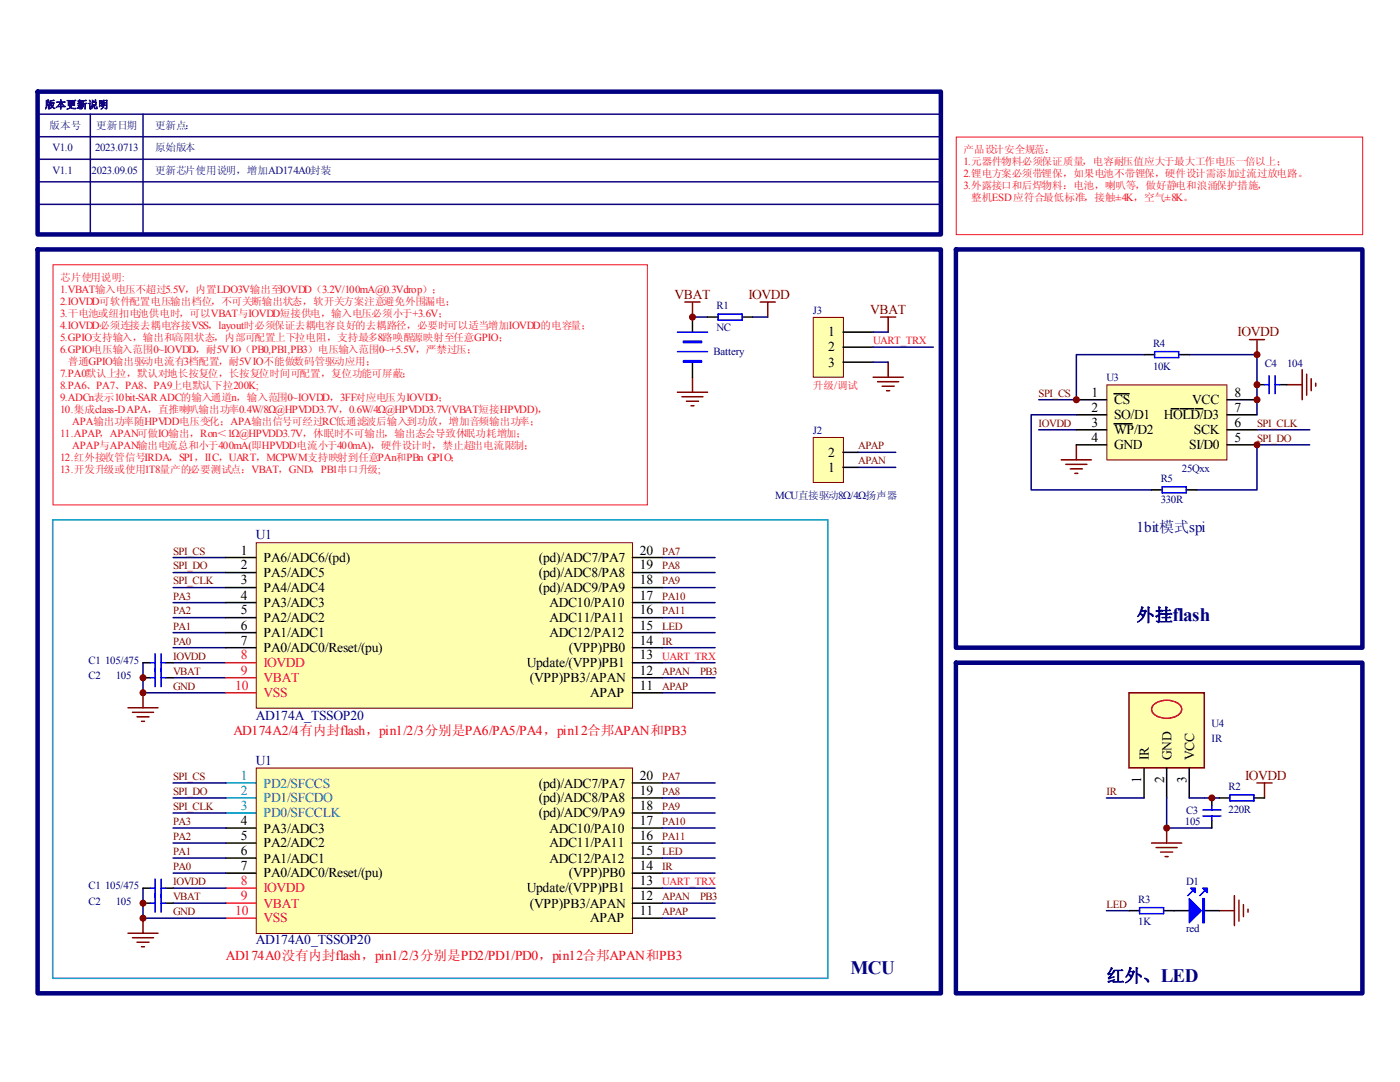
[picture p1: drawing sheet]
<svg xmlns="http://www.w3.org/2000/svg" width="279mm" height="216mm" viewBox="0 0 279 216" stroke-linecap="round" stroke-linejoin="round" font-family="sans-serif">
<defs><g id="words">
<text font-size="3.8" fill="#000080" x="169.8" y="194.4">MCU</text>
<g font-size="3.6" fill="#000080">
<text x="226.8" y="124">外挂flash</text>
<text x="220.8" y="195.9">红外、LED</text>
</g>
<text font-size="3" fill="#000080" x="226.8" y="106.1">1bit模式spi</text>
<g font-size="2.7" fill="#800000">
<text x="134.6" y="59.6">VBAT</text>
<text x="149.4" y="59.6">IOVDD</text>
<text x="173.7" y="62.7">VBAT</text>
<text x="247" y="67.1">IOVDD</text>
<text x="248.5" y="155.6">IOVDD</text>
</g>
<g font-size="2.7">
<text x="165.3" y="67.1">1</text>
<text x="165.3" y="70.1">2</text>
<text x="165.3" y="73.2">3</text>
<text x="217.8" y="79.2">1</text>
<text x="217.8" y="82.1">2</text>
<text x="222.3" y="80.6">CS</text>
<text x="222.3" y="83.7">SO/D1</text>
<text x="232.2" y="83.7">HOLD/D3</text>
<text x="237.9" y="80.6">VCC</text>
<text x="246.4" y="82.1">7</text>
<text x="246.4" y="79.2">8</text>
<text x="217.8" y="85.2">3</text>
<text x="217.8" y="88.1">4</text>
<text x="222.3" y="86.6">WP/D2</text>
<text x="222.3" y="89.7">GND</text>
<text x="237.3" y="89.7">SI/D0</text>
<text x="238.3" y="86.6">SCK</text>
<text x="246.4" y="88.1">5</text>
<text x="246.4" y="85.2">6</text>
<text x="165.3" y="94.1">1</text>
<text x="165.3" y="91.1">2</text>
<text x="48.1" y="113.6">2</text>
<text x="48.1" y="110.7">1</text>
<text x="52.6" y="112.1">PA6/ADC6/(pd)</text>
<text x="107.5" y="112.1">(pd)/ADC7/PA7</text>
<text x="127.7" y="113.6">19</text>
<text x="127.7" y="110.7">20</text>
<text x="48.1" y="116.6">3</text>
<text x="48.1" y="119.6">4</text>
<text x="52.6" y="118.1">PA4/ADC4</text>
<text x="52.6" y="115.1">PA5/ADC5</text>
<text x="107.5" y="118.1">(pd)/ADC9/PA9</text>
<text x="107.5" y="115.1">(pd)/ADC8/PA8</text>
<text x="127.7" y="119.6">17</text>
<text x="127.7" y="116.6">18</text>
<text x="48.1" y="122.6">5</text>
<text x="48.1" y="125.6">6</text>
<text x="52.6" y="121.2">PA3/ADC3</text>
<text x="52.6" y="124.1">PA2/ADC2</text>
<text x="109.6" y="124.1">ADC11/PA11</text>
<text x="109.6" y="121.2">ADC10/PA10</text>
<text x="127.7" y="125.6">15</text>
<text x="127.7" y="122.6">16</text>
<text x="48.1" y="128.6">7</text>
<text x="52.6" y="127.1">PA1/ADC1</text>
<text x="52.6" y="130.1">PA0/ADC0/Reset/(pu)</text>
<text x="109.6" y="127.1">ADC12/PA12</text>
<text x="113.5" y="130.1">(VPP)PB0</text>
<text x="127.7" y="128.6">14</text>
<text x="127.7" y="131.6">13</text>
<text x="105.2" y="133.1">Update/(VPP)PB1</text>
<text x="105.7" y="136.1">(VPP)PB3/APAN</text>
<text x="127.7" y="134.6">12</text>
<text x="127.7" y="137.6">11</text>
<text x="117.8" y="139.1">APAP</text>
<text x="127.7" y="155.6">20</text>
<text x="229.3" y="151.7" transform="rotate(-90 229.3 151.7)">IR</text>
<text x="233.8" y="151.7" transform="rotate(-90 233.8 151.7)">GND</text>
<text x="238.3" y="151.7" transform="rotate(-90 238.3 151.7)">VCC</text>
<text x="107.5" y="160.1">(pd)/ADC8/PA8</text>
<text x="107.5" y="157.1">(pd)/ADC7/PA7</text>
<text x="127.7" y="161.6">18</text>
<text x="127.7" y="158.6">19</text>
<text x="227.8" y="156.2" transform="rotate(-90 227.8 156.2)">1</text>
<text x="232.3" y="156.2" transform="rotate(-90 232.3 156.2)">2</text>
<text x="236.8" y="156.2" transform="rotate(-90 236.8 156.2)">3</text>
<text x="48.1" y="164.6">4</text>
<text x="48.1" y="167.6">5</text>
<text x="52.6" y="166.1">PA3/ADC3</text>
<text x="107.5" y="163.1">(pd)/ADC9/PA9</text>
<text x="109.6" y="166.1">ADC10/PA10</text>
<text x="127.7" y="167.6">16</text>
<text x="127.7" y="164.6">17</text>
<text x="48.1" y="170.6">6</text>
<text x="48.1" y="173.6">7</text>
<text x="52.6" y="169.1">PA2/ADC2</text>
<text x="52.6" y="172.1">PA1/ADC1</text>
<text x="109.6" y="172.1">ADC12/PA12</text>
<text x="109.6" y="169.1">ADC11/PA11</text>
<text x="127.7" y="170.6">15</text>
<text x="127.7" y="173.6">14</text>
<text x="52.6" y="175.1">PA0/ADC0/Reset/(pu)</text>
<text x="105.2" y="178.1">Update/(VPP)PB1</text>
<text x="113.5" y="175.1">(VPP)PB0</text>
<text x="127.7" y="179.6">12</text>
<text x="127.7" y="176.6">13</text>
<text x="105.7" y="181.1">(VPP)PB3/APAN</text>
<text x="117.8" y="184.1">APAP</text>
<text x="127.7" y="182.6">11</text>
</g>
<g font-size="2.7" fill="#000080">
<text x="51.1" y="107.6">U1</text>
<text x="51.1" y="143.6">AD174A_TSSOP20</text>
<text x="51.1" y="152.6">U1</text>
<text x="51.1" y="188.3">AD174A0_TSSOP20</text>
</g>
<g font-size="2.7" fill="#ee0e22">
<text x="48.1" y="131.6">8</text>
<text x="46.9" y="137.6">10</text>
<text x="48.1" y="134.6">9</text>
<text x="52.6" y="133.1">IOVDD</text>
<text x="52.6" y="136.1">VBAT</text>
<text x="52.6" y="139.1">VSS</text>
<text x="48.1" y="176.6">8</text>
<text x="48.1" y="179.6">9</text>
<text x="52.6" y="178.1">IOVDD</text>
<text x="46.9" y="182.6">10</text>
<text x="52.6" y="181.1">VBAT</text>
<text x="52.6" y="184.1">VSS</text>
</g>
<g font-size="2.7" fill="#f00">
<text x="46.6" y="146.6">AD174A2/4有内封flash，pin1/2/3分别是PA6/PA5/PA4，pin12合邦APAN和PB3</text>
<text x="45" y="191.6">AD174A0没有内封flash，pin1/2/3分别是PD2/PD1/PD0，pin12合邦APAN和PB3</text>
</g>
<g font-size="2.7" fill="#008080">
<text x="48.1" y="155.6">1</text>
<text x="48.1" y="161.6">3</text>
<text x="48.1" y="158.6">2</text>
<text x="52.6" y="160.1">PD1/SFCDO</text>
<text x="52.6" y="157.1">PD2/SFCCS</text>
<text x="52.6" y="163.1">PD0/SFCCLK</text>
</g>
<g font-size="2.2" fill="#11037f">
<text x="10.5" y="30.2">V1.0</text>
<text x="10.5" y="34.8">V1.1</text>
<text x="18.3" y="34.8">2023.09.05</text>
<text x="19" y="30.2">2023.0713</text>
</g>
<g font-size="2.2" fill="#ee0e22">
<text x="192.3" y="32.9">1.元器件物料必须保证质量，电容耐压值应大于最大工作电压一倍以上；</text>
<text x="192.3" y="35.4">2.锂电方案必须带锂保，如果电池不带锂保，硬件设计需添加过流过放电路。</text>
<text x="192.3" y="37.8">3.外露接口和后焊物料：电池，喇叭等，做好静电和浪涌保护措施，</text>
<text x="12" y="58.4">1.VBAT输入电压不超过5.5V，内置LDO3V输出至IOVDD（3.2V/100mA@0.3Vdrop）；</text>
<text x="12" y="60.9">2.IOVDD可软件配置电压输出档位，不可关断输出状态，软开关方案注意避免外围漏电；</text>
<text x="12" y="63.2">3.干电池或纽扣电池供电时，可以VBAT与IOVDD短接供电，输入电压必须小于+3.6V；</text>
<text x="12" y="65.6">4.IOVDD必须连接去耦电容接VSS，layout时必须保证去耦电容良好的去耦路径，必要时可以适当增加IOVDD的电容量；</text>
<text x="12" y="68.1">5.GPIO支持输入，输出和高阻状态，内部可配置上下拉电阻，支持最多8路唤醒源映射至任意GPIO；</text>
<text x="12" y="70.4">6.GPIO电压输入范围0~IOVDD，耐5V IO（PB0,PB1,PB3）电压输入范围0~+5.5V，严禁过压；</text>
<text x="174.2" y="68.7">UART_TRX</text>
<text x="12" y="75.3">7.PA0默认上拉，默认对地长按复位，长按复位时间可配置，复位功能可屏蔽；</text>
<text x="12" y="77.6">8.PA6、PA7、PA8、PA9上电默认下拉200K;</text>
<text x="12" y="80">9.ADCn表示10bit-SAR ADC的输入通道n，输入范围0~IOVDD，3FF对应电压为IOVDD；</text>
<text x="12" y="82.5">10.集成class-D APA，直推喇叭输出功率0.4W/8Ω@HPVDD3.7V，0.6W/4Ω@HPVDD3.7V(VBAT短接HPVDD)，</text>
<text x="12" y="87.2">11.APAP，APAN可做IO输出，Ron＜1Ω@HPVDD3.7V，休眠时不可输出，输出态会导致休眠功耗增加；</text>
<text x="14.4" y="84.8">APA输出功率随HPVDD电压变化；APA输出信号可经过RC低通滤波后输入到功放，增加音频输出功率；</text>
<text x="14.4" y="89.7">APAP与APAN输出电流总和小于400mA(即HPVDD电流小于400mA)，硬件设计时，禁止超出电流限制；</text>
<text x="12" y="92">12.红外接收管信号IRDA，SPI，IIC，UART，MCPWM支持映射到任意PAn和PBn GPIO；</text>
<text x="12" y="94.4">13.开发升级或使用1T8量产的必要测试点：VBAT，GND，PB1串口升级;</text>
<text x="132.2" y="131.7">UART_TRX</text>
<text x="132.2" y="176.6">UART_TRX</text>
</g>
<g font-size="2.2" fill="#000080">
<text x="143" y="61.7">R1</text>
<text x="143" y="66">NC</text>
<text x="162.2" y="62.7">J3</text>
<text x="142.4" y="70.8">Battery</text>
<text x="230.1" y="69.3">R4</text>
<text x="220.8" y="76.1">U3</text>
<text x="230.1" y="73.7">10K</text>
<text x="252.4" y="73.2">C4</text>
<text x="256.9" y="73.2">104</text>
<text x="162.2" y="86.6">J2</text>
<text x="235.9" y="94.1">25Qxx</text>
<text x="154.7" y="99.6">MCU直接驱动8Ω/4Ω扬声器</text>
<text x="231.6" y="96.3">R5</text>
<text x="231.6" y="100.4">330R</text>
<text x="17.7" y="135.6">C2</text>
<text x="17.7" y="132.5">C1</text>
<text x="21" y="132.5">105/475</text>
<text x="23.1" y="135.6">105</text>
<text x="241.8" y="145.1">U4</text>
<text x="241.8" y="148.1">IR</text>
<text x="245.2" y="157.7">R2</text>
<text x="236.5" y="164.6">105</text>
<text x="236.7" y="162.5">C3</text>
<text x="245.2" y="162.2">220R</text>
<text x="17.7" y="177.5">C1</text>
<text x="21" y="177.5">105/475</text>
<text x="236.7" y="176.6">D1</text>
<text x="17.7" y="180.5">C2</text>
<text x="23.1" y="180.5">105</text>
<text x="227.2" y="180.2">R3</text>
<text x="227.2" y="184.7">1K</text>
<text x="236.7" y="185.9">red</text>
</g>
<g font-size="2.2" fill="#800000">
<text x="207.3" y="79.2">SPI_CS</text>
<text x="171.3" y="89.7">APAP</text>
<text x="207.3" y="85.2">IOVDD</text>
<text x="250.9" y="85.2">SPI_CLK</text>
<text x="250.9" y="88.1">SPI_DO</text>
<text x="171.3" y="92.6">APAN</text>
<text x="34.5" y="110.7">SPI_CS</text>
<text x="34.5" y="113.6">SPI_DO</text>
<text x="132.2" y="113.6">PA8</text>
<text x="132.2" y="110.7">PA7</text>
<text x="34.5" y="119.6">PA3</text>
<text x="34.5" y="116.6">SPI_CLK</text>
<text x="132.2" y="119.6">PA10</text>
<text x="132.2" y="116.6">PA9</text>
<text x="34.5" y="122.6">PA2</text>
<text x="34.5" y="125.6">PA1</text>
<text x="132.2" y="125.6">LED</text>
<text x="132.2" y="122.6">PA11</text>
<text x="34.5" y="131.7">IOVDD</text>
<text x="34.5" y="128.6">PA0</text>
<text x="132.2" y="128.6">IR</text>
<text x="34.5" y="134.6">VBAT</text>
<text x="34.5" y="137.6">GND</text>
<text x="132.2" y="134.6">APAN</text>
<text x="132.2" y="137.6">APAP</text>
<text x="139.7" y="134.6">PB3</text>
<text x="34.5" y="155.6">SPI_CS</text>
<text x="132.2" y="155.6">PA7</text>
<text x="34.5" y="161.6">SPI_CLK</text>
<text x="34.5" y="158.6">SPI_DO</text>
<text x="132.2" y="158.6">PA8</text>
<text x="132.2" y="161.6">PA9</text>
<text x="220.8" y="158.6">IR</text>
<text x="34.5" y="164.6">PA3</text>
<text x="34.5" y="167.6">PA2</text>
<text x="132.2" y="167.6">PA11</text>
<text x="132.2" y="164.6">PA10</text>
<text x="34.5" y="170.6">PA1</text>
<text x="34.5" y="173.6">PA0</text>
<text x="132.2" y="173.6">IR</text>
<text x="132.2" y="170.6">LED</text>
<text x="34.5" y="179.6">VBAT</text>
<text x="34.5" y="176.6">IOVDD</text>
<text x="132.2" y="179.6">APAN</text>
<text x="139.7" y="179.6">PB3</text>
<text x="34.5" y="182.6">GND</text>
<text x="132.2" y="182.6">APAP</text>
<text x="220.8" y="181.1">LED</text>
</g>
<g font-size="2.1" fill="#11037f">
<text x="9" y="21.6">版本更新说明</text>
<text x="9.9" y="25.7">版本号</text>
<text x="19.2" y="25.7">更新日期</text>
<text x="31" y="25.7">更新点：</text>
<text x="31" y="30.2">原始版本</text>
<text x="31" y="34.8">更新芯片使用说明，增加AD174A0封装</text>
</g>
<g font-size="2.1" fill="#ee0e22">
<text x="192.3" y="30.6">产品设计安全规范：</text>
<text x="193.8" y="40.1">整机ESD应符合最低标准，接触±4K，空气±8K。</text>
<text x="12" y="56">芯片使用说明:</text>
<text x="13.5" y="72.8">普通GPIO输出驱动电流有3档配置，耐5V IO不能做数码管驱动应用；</text>
<text x="162.2" y="77.6">升级/调试</text>
</g>
</g></defs>
<path d="M7.5 49.8h180.3v148.4h-180.3z" fill="none" stroke="#000080" stroke-width=".9"/>
<path d="M138.2 63.3h3M150.2 63.3h3M171.2 90.3h7.6M171.2 93.3h7.6M28.5 132.2v3M34.5 132.2h10.6M34.5 135.2h10.6M34.5 129.2h10.6M34.5 126.2h10.6" fill="none" stroke="#000080" stroke-width=".3"/>
<g fill="none" stroke="#800000" stroke-width=".3">
<path d="M135.2 78.3h6M136.1 79.2h4.2M136.7 60.3h3M138.2 60.3v3M138.2 75.3v3M151.7 60.3h3M153.2 60.3v3M137 80.1h2.4M137.9 81h.6M28.5 138.2v3M25.5 141.2h6M26.4 142.1h4.2"/>
<path d="M27.3 143h2.4M28.2 143.9h.6"/>
</g>
<path d="M162.4 63.4h5.9v11.9h-5.9z" fill="#ffffb0"/>
<path d="M162.3 63.3h6v12h-6z" fill="none" stroke="#800000" stroke-width=".2"/>
<path d="M168.2 66.3h6M168.2 69.3h6M168.2 72.3h6" fill="none" stroke="#000" stroke-width=".3"/>
<g fill="none" stroke="#800000" stroke-width=".3">
<path d="M174.2 75.3h6.1M175.1 76.2h4.3M175.8 63.3h3M176.1 77.1h2.4M177 78h.6M177.3 63.3v3M177.3 72.3v3M249.4 67.8h3M250.9 67.8v3M211.8 91.8h6M212.7 92.7h4.2M213.6 93.6h2.4"/>
<path d="M214.5 94.5h.6M214.8 88.8v3M246.4 178.7v6M247.3 179.6v4.2M243.3 181.7h3.1M248.2 180.5v2.4M249.1 181.4v.6"/>
</g>
<g fill="none" stroke="#000080" stroke-width=".3">
<path d="M174.2 69.3h12.1M174.2 72.3h3.1M174.2 66.3h3.1M207.3 79.8h7.5M207.3 85.8h7.5M250.9 85.8h10.5M250.9 88.8h10.5M34.5 117.2h10.6M34.5 114.2h10.6M34.5 111.2h10.6M132.2 117.2h10.5M132.2 114.2h10.5"/>
<path d="M132.2 111.2h10.5M28.5 135.2v3h16.6M34.5 120.2h10.6M34.5 123.2h10.6M132.2 120.2h10.5M132.2 123.2h10.5M132.2 135.2h10.5M132.2 138.2h10.5M132.2 129.2h10.5M132.2 126.2h10.5M132.2 132.2h10.5"/>
</g>
<path d="M10.5 103.7h154.7v91.5h-154.7z" fill="none" stroke="#009cca" stroke-width=".3"/>
<path d="M7.5 18.3h180.3v28.5h-180.3zM190.8 49.8h81.1v79.4h-81.1zM190.8 132.2h81.1v66h-81.1z" fill="none" stroke="#000080" stroke-width=".9"/>
<path d="M7.5 22.8h180.3M7.5 27.3h180.3M7.5 31.8h180.3M7.5 36.3h180.3M18 22.8v24M28.5 22.8v24M7.5 40.8h180.3" fill="none" stroke="#11037f" stroke-width=".3"/>
<path d="M190.8 27.3h81.1v19.5h-81.1zM10.6 52.8h118.6v48h-118.6z" fill="none" stroke="#ee0e22" stroke-width=".2"/>
<path d="M221 76.9h23.9v14.9h-23.9z" fill="#ffffb0"/>
<path d="M220.9 76.8h24v15h-24z" fill="none" stroke="#800000" stroke-width=".2"/>
<g fill="none" stroke="#000" stroke-width=".3">
<path d="M214.8 79.8h6M222.3 78.6h3M244.9 79.8h6M214.8 82.8h6M214.8 85.8h6M214.8 88.8h6M222.3 84.6h3.6M233.7 81.6h1.5M235.5 81.6h2.7M238.5 81.6h1.5M244.9 82.8h6M244.9 85.8h6"/>
<path d="M244.9 88.8h6"/>
</g>
<path d="M228.3 70.8h-13.5v9M237.3 70.8h13.6v12" fill="none" stroke="#000080" stroke-width=".3"/>
<path d="M256.9 76.8h3M259.9 73.8v6M260.8 74.7v4.2M261.7 75.6v2.4M262.6 76.5v.6M250.9 156.2h3M252.4 156.2v3M229.8 168.2h6M230.7 169.1h4.2M231.6 170h2.4M232.5 170.9h.6M232.8 165.2v3" fill="none" stroke="#800000" stroke-width=".3"/>
<path d="M225.3 138.2h15v15h-15z" fill-rule="evenodd" fill="#ffffb0" stroke="#800000" stroke-width=".3"/>
<g fill="none" stroke="#000" stroke-width=".3">
<path d="M141.2 63.3h2.1M148.1 63.3h2.1M228.3 70.8h2.1M235.2 70.8h2.1M250.9 76.8h1.5M255.4 76.8h1.5M229.8 97.8h2.1M236.7 97.8h2.1M28.5 135.2h1.5M28.5 132.2h1.5M33 135.2h1.5M33 132.2h1.5"/>
<path d="M228.3 153.2v6M232.8 153.2v6M237.3 153.2v6M241.8 159.2v1.5M243.3 159.2h2.2M250.3 159.2h2.1M241.8 163.7v1.5M225.3 181.7h2.1M232.2 181.7h5.1M240.3 181.7h3"/>
</g>
<path d="M230.1 140.7a4.1 4.1 0 0 1 5.4 0 1.39 1.39 0 0 1-.8 2.2 4.2 4.2 0 0 1-4.6-.6 1.17 1.17 0 0 1 0-1.6z" fill="none" stroke="#bf0000" stroke-width=".3"/>
<path d="M214.8 82.8h-9v15h24M250.9 88.8v9h-12.1M220.8 159.2h7.5M232.8 159.2v6h9M237.3 159.2h6M220.8 181.7h4.5" fill="none" stroke="#000080" stroke-width=".3"/>
<g fill="none" stroke="#00f" stroke-width=".3">
<path d="M143.3 62.7h4.8v1.2h-4.8zM230.4 70.2h4.8v1.2h-4.8zM252.4 76.8h.9M253.3 75v3.6M254.5 76.8h.9M254.5 75v3.6M231.9 97.2h4.8v1.2h-4.8zM30 135.2h.9M30 132.2h.9M30.9 130.4v6.6M32.1 135.2h.9M32.1 130.4v6.6"/>
<path d="M32.1 132.2h.9M245.5 158.6h4.8v1.2h-4.8zM238.2 177.5l-1.2 1.2M240 162.8h3.6M240 161.6h3.6M240.6 177.5l-1.2 1.2M241.8 160.7v.9M241.8 162.8v.9M227.4 181.1h4.8v1.2h-4.8z"/>
</g>
<g fill="#00f" stroke="#00f" stroke-width=".3">
<path d="M240 177.2h.9v.9z"/>
<path d="M237.6 177.2h.9v.9z"/>
<path d="M237.3 179.3l2.4 2.4-2.4 2.4z"/>
<path d="M240 179.3h.3v4.8h-.3z" fill-rule="evenodd"/>
</g>
<g fill="#800000" stroke="#800000" stroke-width=".2">
<circle cx="214.8" cy="79.8" r=".6"/>
<circle cx="250.9" cy="88.8" r=".6"/>
<circle cx="250.9" cy="70.8" r=".6"/>
<circle cx="250.9" cy="79.8" r=".6"/>
<circle cx="232.8" cy="165.2" r=".6"/>
<circle cx="250.9" cy="76.8" r=".6"/>
<circle cx="241.8" cy="159.2" r=".6"/>
</g>
<path d="M162.4 87.4h5.9v8.9h-5.9z" fill="#ffffb0"/>
<path d="M162.3 87.3h6v9h-6z" fill="none" stroke="#800000" stroke-width=".2"/>
<path d="M138.2 63.3v3M138.2 72.3v3M168.2 93.3h3M168.2 90.3h3" fill="none" stroke="#000" stroke-width=".3"/>
<path d="M135.2 70.2h6M135.2 66.3h6" fill="none" stroke="#00f" stroke-width=".3"/>
<g fill="#00f" stroke="#00f" stroke-width=".3">
<path d="M136.4 68.1h3.6v.3h-3.6z" fill-rule="evenodd"/>
<path d="M136.4 72h3.6v.3h-3.6z" fill-rule="evenodd"/>
</g>
<circle cx="138.2" cy="63.3" r=".6" fill="#800000" stroke="#800000" stroke-width=".2"/>
<path d="M51.2 153.3h75v33h-75z" fill="#ffffb0"/>
<path d="M51.1 153.2h75.1v33.1h-75.1z" fill="none" stroke="#800000" stroke-width=".2"/>
<path d="M45.1 177.2h6M45.1 180.2h6M45.1 183.2h6" fill="none" stroke="#ee0e22" stroke-width=".3"/>
<path d="M45.1 159.2h6M45.1 156.2h6M45.1 162.2h6" fill="none" stroke="#008080" stroke-width=".3"/>
<g fill="none" stroke="#000" stroke-width=".3">
<path d="M126.2 159.2h6M126.2 156.2h6M28.5 177.2h1.5M33 177.2h1.5M45.1 165.2h6M45.1 168.2h6M45.1 171.2h6M45.1 174.2h6M126.2 165.2h6M126.2 168.2h6M126.2 171.2h6M126.2 174.2h6"/>
<path d="M126.2 162.2h6M126.2 177.2h6M28.5 180.2h1.5M33 180.2h1.5M126.2 180.2h6M126.2 183.2h6"/>
</g>
<g fill="none" stroke="#000080" stroke-width=".3">
<path d="M34.5 159.2h10.6M34.5 156.2h10.6M132.2 159.2h10.5M132.2 156.2h10.5M28.5 177.2v6h16.6M34.5 177.2h10.6M34.5 174.2h10.6M34.5 171.2h10.6M34.5 162.2h10.6M34.5 165.2h10.6M34.5 168.2h10.6M132.2 177.2h10.5"/>
<path d="M132.2 174.2h10.5M132.2 171.2h10.5M132.2 162.2h10.5M132.2 165.2h10.5M132.2 168.2h10.5M34.5 180.2h10.6M132.2 180.2h10.5M132.2 183.2h10.5"/>
</g>
<path d="M25.5 186.2h6M26.4 187.1h4.2M27.3 188h2.4M28.2 188.9h.6M28.5 183.2v3" fill="none" stroke="#800000" stroke-width=".3"/>
<path d="M30 177.2h.9M30.9 175.4v6.6M32.1 175.4v6.6M32.1 177.2h.9M30 180.2h.9M32.1 180.2h.9" fill="none" stroke="#00f" stroke-width=".3"/>
<g fill="#800000" stroke="#800000" stroke-width=".2">
<circle cx="28.5" cy="135.2" r=".6"/>
<circle cx="28.5" cy="138.2" r=".6"/>
<circle cx="28.5" cy="180.2" r=".6"/>
<circle cx="28.5" cy="183.2" r=".6"/>
</g>
<path d="M51.2 108.4h75v32.9h-75z" fill="#ffffb0"/>
<path d="M51.1 108.3h75.1v33h-75.1z" fill="none" stroke="#800000" stroke-width=".2"/>
<path d="M45.1 132.2h6M45.1 135.2h6M45.1 138.2h6" fill="none" stroke="#ee0e22" stroke-width=".3"/>
<g fill="none" stroke="#000" stroke-width=".3">
<path d="M45.1 117.2h6M45.1 114.2h6M45.1 111.2h6M126.2 117.2h6M126.2 114.2h6M126.2 111.2h6M45.1 120.2h6M45.1 123.2h6M45.1 126.2h6M45.1 129.2h6M126.2 120.2h6M126.2 123.2h6"/>
<path d="M126.2 126.2h6M126.2 129.2h6M126.2 135.2h6M126.2 138.2h6M126.2 132.2h6"/>
</g>
<use href="#words"/>
</svg>
